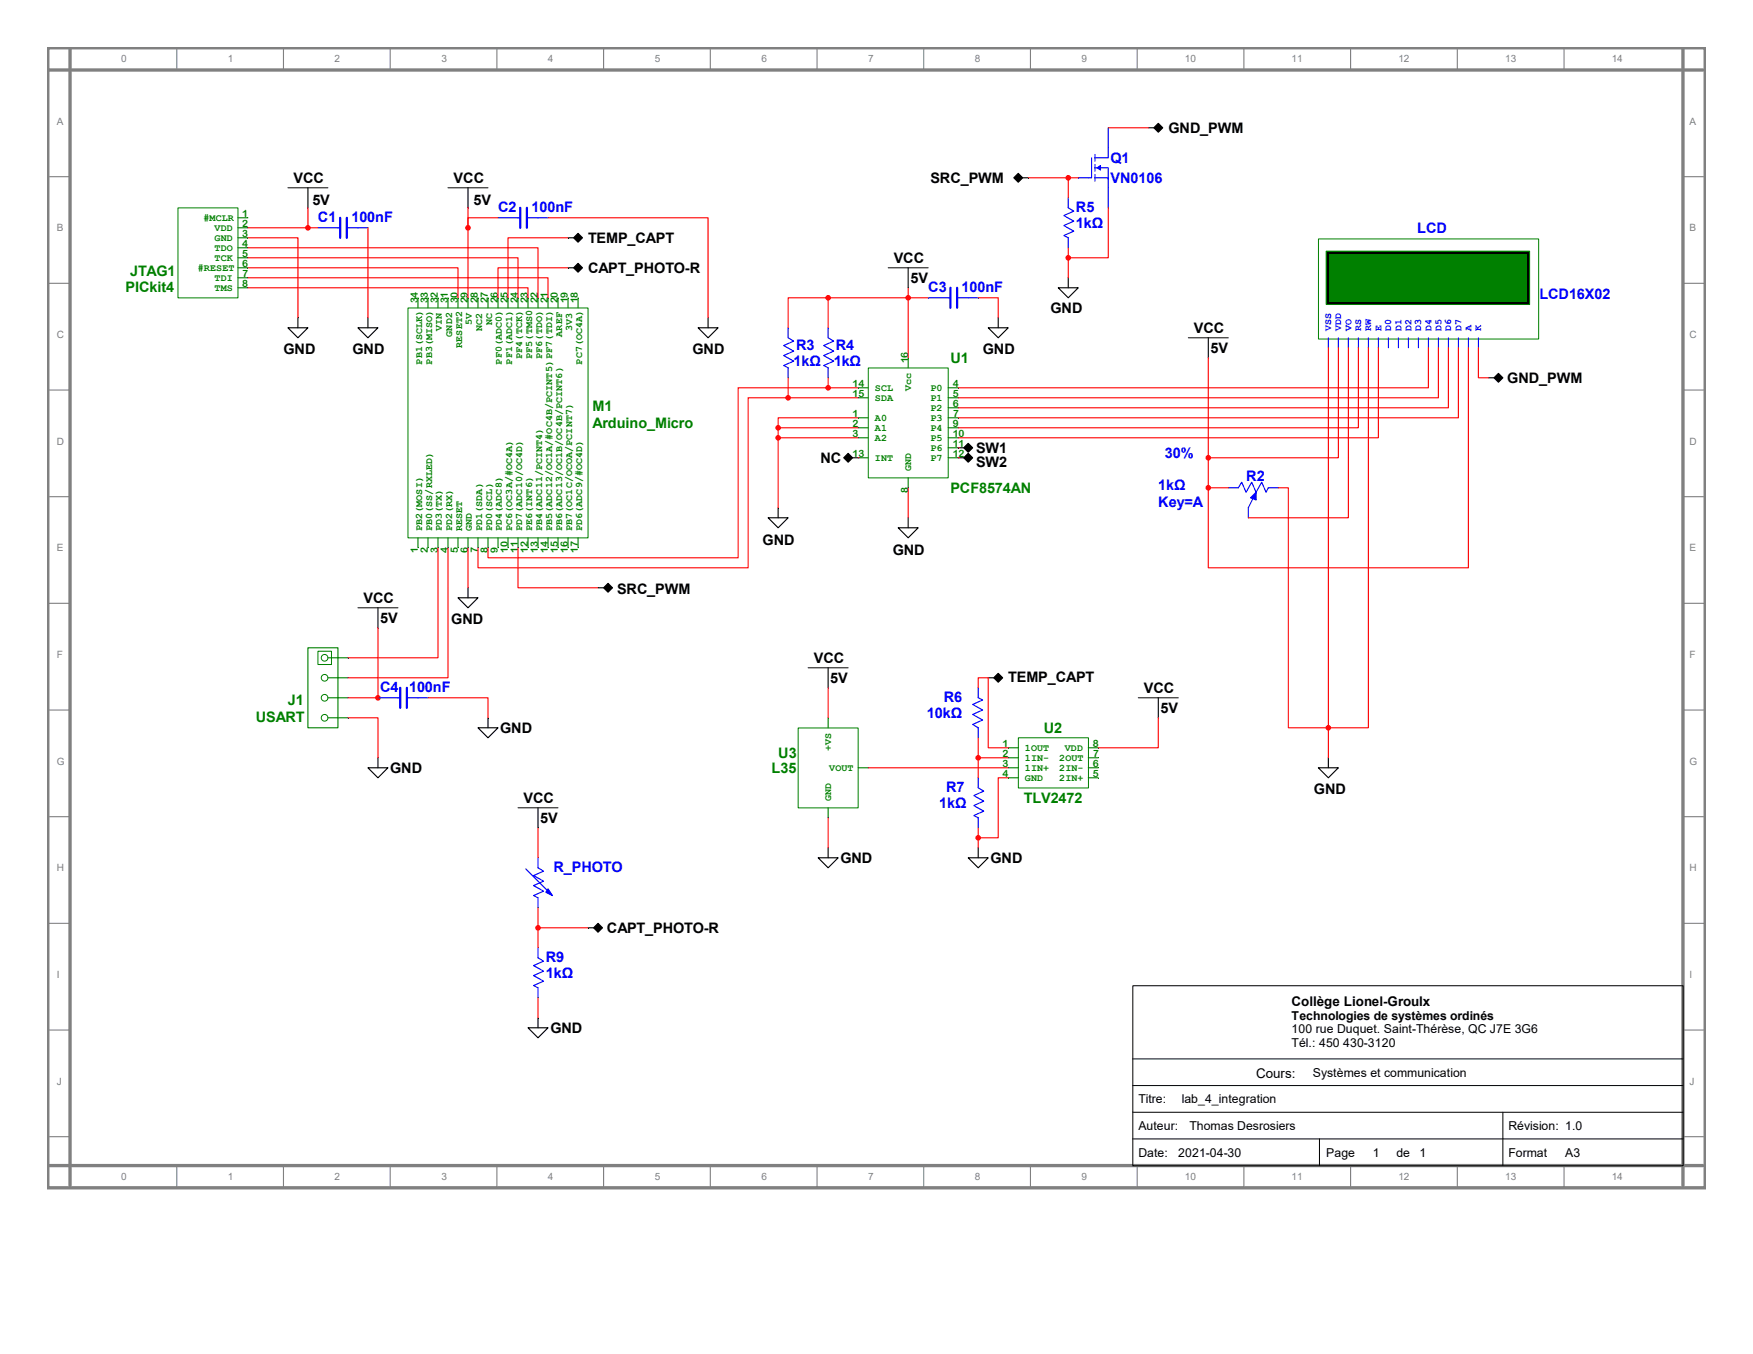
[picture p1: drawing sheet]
<svg xmlns="http://www.w3.org/2000/svg" width="279mm" height="216mm" viewBox="0 0 279 216" stroke-linecap="round" stroke-linejoin="round" font-family="sans-serif">
<defs><g id="words">
<g font-size="2.3">
<text x="186.2" y="21.3">GND_PWM</text>
<text x="46.8" y="29.2">VCC</text>
<text x="72.3" y="29.2">VCC</text>
<text x="148.3" y="29.2">SRC_PWM</text>
<text x="49.8" y="32.8">5V</text>
<text x="75.5" y="32.8">5V</text>
<text x="93.7" y="38.8">TEMP_CAPT</text>
<text x="142.5" y="42">VCC</text>
<text x="93.7" y="43.6">CAPT_PHOTO-R</text>
<text x="145.1" y="45.2">5V</text>
<text x="167.4" y="50">GND</text>
<text x="190.3" y="53.1">VCC</text>
<text x="45.2" y="56.5">GND</text>
<text x="56.2" y="56.5">GND</text>
<text x="110.4" y="56.5">GND</text>
<text x="156.6" y="56.5">GND</text>
<text x="193" y="56.3">5V</text>
<text x="240.2" y="61.1">GND_PWM</text>
<text x="130.8" y="73.9">NC</text>
<text x="155.6" y="72.3">SW1</text>
<text x="155.6" y="74.4">SW2</text>
<text x="121.5" y="86.8">GND</text>
<text x="142.3" y="88.6">GND</text>
<text x="98.3" y="94.8">SRC_PWM</text>
<text x="58" y="96.2">VCC</text>
<text x="60.6" y="99.4">5V</text>
<text x="71.9" y="99.6">GND</text>
<text x="129.7" y="105.7">VCC</text>
<text x="132.3" y="109">5V</text>
<text x="160.7" y="108.8">TEMP_CAPT</text>
<text x="182.3" y="110.5">VCC</text>
<text x="185" y="113.7">5V</text>
<text x="79.7" y="116.9">GND</text>
<text x="62.2" y="123.3">GND</text>
<text x="83.4" y="128.1">VCC</text>
<text x="86.1" y="131.3">5V</text>
<text x="209.4" y="126.7">GND</text>
<text x="133.9" y="137.7">GND</text>
<text x="157.9" y="137.7">GND</text>
<text x="96.7" y="148.8">CAPT_PHOTO-R</text>
<text x="87.7" y="164.8">GND</text>
</g>
<g font-size="2.3" fill="#00f">
<text x="177" y="26">Q1</text>
<text x="177" y="29.2">VN0106</text>
<text x="50.7" y="35.4">C1</text>
<text x="56" y="35.4">100nF</text>
<text x="79.4" y="33.8">C2</text>
<text x="84.7" y="33.8">100nF</text>
<text x="171.5" y="33.8">R5</text>
<text x="171.5" y="36.3">1kΩ</text>
<text x="225.9" y="37.2">LCD</text>
<text x="148" y="46.6">C3</text>
<text x="153.2" y="46.6">100nF</text>
<text x="245.4" y="47.7">LCD16X02</text>
<text x="126.5" y="58.3">1kΩ</text>
<text x="126.9" y="55.8">R3</text>
<text x="132.9" y="58.3">1kΩ</text>
<text x="133.2" y="55.8">R4</text>
<text x="185.7" y="73">30%</text>
<text x="198.6" y="76.7">R2</text>
<text x="184.6" y="78.1">1kΩ</text>
<text x="184.6" y="80.8">Key=A</text>
<text x="60.6" y="110.4">C4</text>
<text x="65.2" y="110.4">100nF</text>
<text x="150.4" y="112">R6</text>
<text x="147.7" y="114.4">10kΩ</text>
<text x="149.7" y="128.8">1kΩ</text>
<text x="150.8" y="126.3">R7</text>
<text x="88.2" y="139.1">R_PHOTO</text>
<text x="87" y="153.4">R9</text>
<text x="87" y="155.9">1kΩ</text>
</g>
<g font-size="2.3" fill="#008000">
<text x="20" y="46.6">PICkit4</text>
<text x="20.7" y="43.9">JTAG1</text>
<text x="151.5" y="57.9">U1</text>
<text x="94.4" y="65.5">M1</text>
<text x="94.4" y="68.2">Arduino_Micro</text>
<text x="151.5" y="78.7">PCF8574AN</text>
<text x="45.9" y="112.5">J1</text>
<text x="40.8" y="115.1">USART</text>
<text x="166.4" y="116.9">U2</text>
<text x="123" y="123.3">L35</text>
<text x="124" y="120.8">U3</text>
<text x="163.2" y="128.1">TLV2472</text>
</g>
<g font-size="2.1">
<text x="205.9" y="160.4">Collège Lionel-Groulx</text>
<text x="200.2" y="171.9">Cours:</text>
</g>
<g font-size="2">
<text x="205.9" y="162.7">Technologies de systèmes ordinés</text>
<text x="205.9" y="164.8">100 rue Duquet. Saint-Thérèse, QC J7E 3G6</text>
<text x="205.9" y="166.9">Tél.: 450 430-3120</text>
<text x="209.3" y="171.7">Systèmes et communication</text>
<text x="181.4" y="175.9">Titre:</text>
<text x="188.3" y="175.9">lab_4_integration</text>
<text x="181.4" y="180.2">Auteur:</text>
<text x="181.4" y="184.4">Date:</text>
<text x="187.8" y="184.4">2021-04-30</text>
<text x="189.6" y="180.2">Thomas Desrosiers</text>
<text x="211.4" y="184.4">Page</text>
<text x="218.8" y="184.4">1</text>
<text x="222.6" y="184.4">de</text>
<text x="226.2" y="184.4">1</text>
<text x="240.4" y="180.2">Révision: 1.0</text>
<text x="240.4" y="184.4">Format</text>
<text x="249.5" y="184.4">A3</text>
</g>
<g font-size="1.6" fill="#808080">
<text x="19.3" y="9.9">0</text>
<text x="36.3" y="9.9">1</text>
<text x="53.3" y="9.9">2</text>
<text x="70.4" y="9.9">3</text>
<text x="87.3" y="9.9">4</text>
<text x="104.4" y="9.9">5</text>
<text x="121.4" y="9.9">6</text>
<text x="138.4" y="9.9">7</text>
<text x="155.4" y="9.9">8</text>
<text x="172.4" y="9.9">9</text>
<text x="188.8" y="9.9">10</text>
<text x="205.9" y="9.9">11</text>
<text x="222.9" y="9.9">12</text>
<text x="239.9" y="9.9">13</text>
<text x="256.9" y="9.9">14</text>
<text x="9.1" y="19.9">A</text>
<text x="269.3" y="19.9">A</text>
<text x="9.1" y="36.9">B</text>
<text x="269.3" y="36.9">B</text>
<text x="9.1" y="53.9">C</text>
<text x="269.3" y="53.9">C</text>
<text x="9.1" y="70.9">D</text>
<text x="269.3" y="70.9">D</text>
<text x="9.1" y="87.9">E</text>
<text x="269.3" y="87.9">E</text>
<text x="9.1" y="104.9">F</text>
<text x="269.3" y="104.9">F</text>
<text x="9.1" y="121.9">G</text>
<text x="269.3" y="121.9">G</text>
<text x="9.1" y="138.9">H</text>
<text x="269.3" y="138.9">H</text>
<text x="9.1" y="156">I</text>
<text x="269.3" y="156">I</text>
<text x="9.1" y="172.9">J</text>
<text x="269.3" y="172.9">J</text>
<text x="19.3" y="188.2">0</text>
<text x="36.3" y="188.2">1</text>
<text x="53.3" y="188.2">2</text>
<text x="70.4" y="188.2">3</text>
<text x="87.3" y="188.2">4</text>
<text x="104.4" y="188.2">5</text>
<text x="121.4" y="188.2">6</text>
<text x="138.4" y="188.2">7</text>
<text x="155.4" y="188.2">8</text>
<text x="172.4" y="188.2">9</text>
<text x="188.8" y="188.2">10</text>
<text x="205.9" y="188.2">11</text>
<text x="222.9" y="188.2">12</text>
<text x="239.9" y="188.2">13</text>
<text x="256.9" y="188.2">14</text>
</g>
<g font-size="1.6" fill="#008000">
<text x="32.4" y="35.2">#MCLR</text>
<text x="38.6" y="34.7">1</text>
<text x="34.2" y="36.8">VDD</text>
<text x="34.2" y="38.4">GND</text>
<text x="34.2" y="40">TDO</text>
<text x="34.2" y="41.6">TCK</text>
<text x="38.6" y="36.2">2</text>
<text x="38.6" y="37.8">3</text>
<text x="38.6" y="39.5">4</text>
<text x="38.6" y="41">5</text>
<text x="31.5" y="43.2">#RESET</text>
<text x="34.2" y="44.7">TDI</text>
<text x="34.2" y="46.4">TMS</text>
<text x="38.6" y="42.6">6</text>
<text x="38.6" y="44.2">7</text>
<text x="38.6" y="45.8">8</text>
<text x="66.6" y="48.4" transform="rotate(-90 66.6 48.4)">34</text>
<text x="68.2" y="48.4" transform="rotate(-90 68.2 48.4)">33</text>
<text x="69.8" y="48.4" transform="rotate(-90 69.8 48.4)">32</text>
<text x="70.4" y="52.8" transform="rotate(-90 70.4 52.8)">VIN</text>
<text x="71.4" y="48.4" transform="rotate(-90 71.4 48.4)">31</text>
<text x="72.1" y="53.7" transform="rotate(-90 72.1 53.7)">GND2</text>
<text x="73" y="48.4" transform="rotate(-90 73 48.4)">30</text>
<text x="74.5" y="48.4" transform="rotate(-90 74.5 48.4)">29</text>
<text x="75.2" y="51.9" transform="rotate(-90 75.2 51.9)">5V</text>
<text x="76.2" y="48.4" transform="rotate(-90 76.2 48.4)">28</text>
<text x="76.8" y="52.8" transform="rotate(-90 76.8 52.8)">NC2</text>
<text x="77.8" y="48.4" transform="rotate(-90 77.8 48.4)">27</text>
<text x="78.4" y="51.9" transform="rotate(-90 78.4 51.9)">NC</text>
<text x="79.3" y="48.4" transform="rotate(-90 79.3 48.4)">26</text>
<text x="80.9" y="48.4" transform="rotate(-90 80.9 48.4)">25</text>
<text x="82.6" y="48.4" transform="rotate(-90 82.6 48.4)">24</text>
<text x="84.1" y="48.4" transform="rotate(-90 84.1 48.4)">23</text>
<text x="85.7" y="48.4" transform="rotate(-90 85.7 48.4)">22</text>
<text x="87.3" y="48.4" transform="rotate(-90 87.3 48.4)">21</text>
<text x="88.9" y="48.4" transform="rotate(-90 88.9 48.4)">20</text>
<text x="89.6" y="53.7" transform="rotate(-90 89.6 53.7)">AREF</text>
<text x="90.5" y="48.4" transform="rotate(-90 90.5 48.4)">19</text>
<text x="91.2" y="52.8" transform="rotate(-90 91.2 52.8)">3V3</text>
<text x="92.1" y="48.4" transform="rotate(-90 92.1 48.4)">18</text>
<text x="67.3" y="58.1" transform="rotate(-90 67.3 58.1)">PB1(SCLK)</text>
<text x="68.9" y="58.1" transform="rotate(-90 68.9 58.1)">PB3(MISO)</text>
<text x="73.7" y="55.5" transform="rotate(-90 73.7 55.5)">RESET2</text>
<text x="80" y="58.1" transform="rotate(-90 80 58.1)">PF0(ADC0)</text>
<text x="81.6" y="58.1" transform="rotate(-90 81.6 58.1)">PF1(ADC1)</text>
<text x="83.2" y="57.2" transform="rotate(-90 83.2 57.2)">PF4(TCK)</text>
<text x="84.8" y="57.2" transform="rotate(-90 84.8 57.2)">PF5(TMS0</text>
<text x="86.4" y="57.2" transform="rotate(-90 86.4 57.2)">PF6(TDO)</text>
<text x="92.8" y="58.1" transform="rotate(-90 92.8 58.1)">PC7(OC4A)</text>
<text x="144.7" y="58" transform="rotate(-90 144.7 58)">16</text>
<text x="135.9" y="61.8">14</text>
<text x="135.9" y="63.4">15</text>
<text x="139.4" y="62.3">SCL</text>
<text x="139.4" y="63.9">SDA</text>
<text x="145.2" y="62.4" transform="rotate(-90 145.2 62.4)">Vcc</text>
<text x="148.3" y="62.3">P0</text>
<text x="148.3" y="63.9">P1</text>
<text x="148.3" y="65.5">P2</text>
<text x="151.8" y="61.8">4</text>
<text x="151.8" y="63.4">5</text>
<text x="151.8" y="64.9">6</text>
<text x="135.9" y="66.5">1</text>
<text x="135.9" y="68.2">2</text>
<text x="135.9" y="69.7">3</text>
<text x="139.4" y="67.1">A0</text>
<text x="139.4" y="68.7">A1</text>
<text x="139.4" y="70.3">A2</text>
<text x="148.3" y="67.1">P3</text>
<text x="148.3" y="68.7">P4</text>
<text x="148.3" y="70.3">P5</text>
<text x="148.3" y="71.9">P6</text>
<text x="151.8" y="66.5">7</text>
<text x="151.8" y="68.2">9</text>
<text x="151.8" y="69.7">10</text>
<text x="151.8" y="71.3">11</text>
<text x="135.9" y="72.9">13</text>
<text x="139.4" y="73.4">INT</text>
<text x="145.2" y="75.1" transform="rotate(-90 145.2 75.1)">GND</text>
<text x="148.3" y="73.4">P7</text>
<text x="151.8" y="72.9">12</text>
<text x="144.7" y="78.7" transform="rotate(-90 144.7 78.7)">8</text>
<text x="66.6" y="88.2" transform="rotate(-90 66.6 88.2)">1</text>
<text x="67.3" y="84.7" transform="rotate(-90 67.3 84.7)">PB2(MOSI)</text>
<text x="68.2" y="88.2" transform="rotate(-90 68.2 88.2)">2</text>
<text x="68.9" y="84.7" transform="rotate(-90 68.9 84.7)">PB0(SS/RXLED)</text>
<text x="69.8" y="88.2" transform="rotate(-90 69.8 88.2)">3</text>
<text x="70.4" y="84.7" transform="rotate(-90 70.4 84.7)">PD3(TX)</text>
<text x="71.4" y="88.2" transform="rotate(-90 71.4 88.2)">4</text>
<text x="72.1" y="84.7" transform="rotate(-90 72.1 84.7)">PD2(RX)</text>
<text x="73" y="88.2" transform="rotate(-90 73 88.2)">5</text>
<text x="73.7" y="84.7" transform="rotate(-90 73.7 84.7)">RESET</text>
<text x="74.5" y="88.2" transform="rotate(-90 74.5 88.2)">6</text>
<text x="75.2" y="84.7" transform="rotate(-90 75.2 84.7)">GND</text>
<text x="76.2" y="88.2" transform="rotate(-90 76.2 88.2)">7</text>
<text x="76.8" y="84.7" transform="rotate(-90 76.8 84.7)">PD1(SDA)</text>
<text x="77.8" y="88.2" transform="rotate(-90 77.8 88.2)">8</text>
<text x="78.4" y="84.7" transform="rotate(-90 78.4 84.7)">PD0(SCL)</text>
<text x="79.3" y="88.2" transform="rotate(-90 79.3 88.2)">9</text>
<text x="80" y="84.7" transform="rotate(-90 80 84.7)">PD4(ADC8)</text>
<text x="80.9" y="88.2" transform="rotate(-90 80.9 88.2)">10</text>
<text x="81.6" y="84.7" transform="rotate(-90 81.6 84.7)">PC6(OC3A/#OC4A)</text>
<text x="82.6" y="88.2" transform="rotate(-90 82.6 88.2)">11</text>
<text x="83.2" y="84.7" transform="rotate(-90 83.2 84.7)">PD7(ADC10/OC4D)</text>
<text x="84.1" y="88.2" transform="rotate(-90 84.1 88.2)">12</text>
<text x="84.8" y="84.7" transform="rotate(-90 84.8 84.7)">PE6(INT6)</text>
<text x="85.7" y="88.2" transform="rotate(-90 85.7 88.2)">13</text>
<text x="86.4" y="84.7" transform="rotate(-90 86.4 84.7)">PB4(ADC11/PCINT4)</text>
<text x="87.3" y="88.2" transform="rotate(-90 87.3 88.2)">14</text>
<text x="88" y="84.7" transform="rotate(-90 88 84.7)">PB5(ADC12/OC1A/#OC4B/PCINT5)PF7(TDI)</text>
<text x="88.9" y="88.2" transform="rotate(-90 88.9 88.2)">15</text>
<text x="89.6" y="84.7" transform="rotate(-90 89.6 84.7)">PB6(ADC13/OC1B/OC4B/PCINT6)</text>
<text x="90.5" y="88.2" transform="rotate(-90 90.5 88.2)">16</text>
<text x="91.2" y="84.7" transform="rotate(-90 91.2 84.7)">PB7(OC1C/OCOA/PCINT7)</text>
<text x="92.1" y="88.2" transform="rotate(-90 92.1 88.2)">17</text>
<text x="92.8" y="84.7" transform="rotate(-90 92.8 84.7)">PD6(ADC9/#OC4D)</text>
<text x="132.5" y="119.8" transform="rotate(-90 132.5 119.8)">+VS</text>
<text x="159.8" y="119.2">1</text>
<text x="163.4" y="119.7">1OUT</text>
<text x="169.7" y="119.7">VDD</text>
<text x="174.2" y="119.2">8</text>
<text x="132.2" y="122.9">VOUT</text>
<text x="159.8" y="120.8">2</text>
<text x="159.8" y="122.3">3</text>
<text x="159.8" y="124">4</text>
<text x="163.4" y="121.3">1IN-</text>
<text x="163.4" y="122.9">1IN+</text>
<text x="163.4" y="124.5">GND</text>
<text x="168.8" y="124.5">2IN+</text>
<text x="168.8" y="122.9">2IN-</text>
<text x="168.8" y="121.3">2OUT</text>
<text x="174.2" y="124">5</text>
<text x="174.2" y="122.3">6</text>
<text x="174.2" y="120.8">7</text>
<text x="132.5" y="127.8" transform="rotate(-90 132.5 127.8)">GND</text>
</g>
<g font-size="1.6" fill="#00f">
<text x="212.2" y="52.8" transform="rotate(-90 212.2 52.8)">VSS</text>
<text x="213.8" y="52.8" transform="rotate(-90 213.8 52.8)">VDD</text>
<text x="215.4" y="52.8" transform="rotate(-90 215.4 52.8)">VO</text>
<text x="217" y="52.8" transform="rotate(-90 217 52.8)">RS</text>
<text x="218.6" y="52.8" transform="rotate(-90 218.6 52.8)">RW</text>
<text x="220.2" y="52.8" transform="rotate(-90 220.2 52.8)">E</text>
<text x="221.7" y="52.8" transform="rotate(-90 221.7 52.8)">D0</text>
<text x="223.4" y="52.8" transform="rotate(-90 223.4 52.8)">D1</text>
<text x="225" y="52.8" transform="rotate(-90 225 52.8)">D2</text>
<text x="226.5" y="52.8" transform="rotate(-90 226.5 52.8)">D3</text>
<text x="228.1" y="52.8" transform="rotate(-90 228.1 52.8)">D4</text>
<text x="229.7" y="52.8" transform="rotate(-90 229.7 52.8)">D5</text>
<text x="231.3" y="52.8" transform="rotate(-90 231.3 52.8)">D6</text>
<text x="232.9" y="52.8" transform="rotate(-90 232.9 52.8)">D7</text>
<text x="234.5" y="52.8" transform="rotate(-90 234.5 52.8)">A</text>
<text x="236.1" y="52.8" transform="rotate(-90 236.1 52.8)">K</text>
</g>
</g></defs>
<path d="M7.6 7.6h264.2v181.8h-264.2zM7.6 11.2h263.8M11.2 7.6v181.4M268.2 7.6v181.4M7.6 185.9h263.8" fill="none" stroke="#808080" stroke-width=".53"/>
<g fill="none" stroke="#808080" stroke-width=".18">
<path d="M28.2 7.6v3.6M45.2 7.6v3.6M62.2 7.6v3.6M79.2 7.6v3.6M96.2 7.6v3.6M113.2 7.6v3.6M130.2 7.6v3.6M147.2 7.6v3.6M164.2 7.6v3.6M181.2 7.6v3.6M198.3 7.6v3.6M215.3 7.6v3.6"/>
<path d="M232.3 7.6v3.6M249.3 7.6v3.6M7.6 28.2h3.6M268.2 28.2h3.6M7.6 45.2h3.6M268.2 45.2h3.6M7.6 62.2h3.6M7.6 79.2h3.6M268.2 62.2h3.6M268.2 79.2h3.6M7.6 96.2h3.6M268.2 96.2h3.6"/>
<path d="M7.6 113.2h3.6M268.2 113.2h3.6M7.6 130.2h3.6M268.2 130.2h3.6M7.6 147.2h3.6M268.2 147.2h3.6M7.6 164.2h3.6M268.2 164.2h3.6M7.6 181.3h3.6M28.2 185.9v3.5M45.2 185.9v3.5M62.2 185.9v3.5"/>
<path d="M79.2 185.9v3.5M96.2 185.9v3.5M113.2 185.9v3.5M130.2 185.9v3.5M147.2 185.9v3.5M164.2 185.9v3.5M181.2 185.9v3.5M198.3 185.9v3.5M215.3 185.9v3.5M232.3 185.9v3.5M249.3 185.9v3.5M268.2 181.3h3.6"/>
</g>
<path d="M65 49.1h28.7v36.7h-28.7z" fill="none" stroke="#008000" stroke-width=".16"/>
<path d="M66.6 85.8v1.5" fill="none" stroke="#008000" stroke-width=".18"/>
<path d="M68.2 85.8v1.5" fill="none" stroke="#008000" stroke-width=".18"/>
<path d="M69.8 85.8v1.5" fill="none" stroke="#008000" stroke-width=".18"/>
<path d="M71.4 85.8v1.5" fill="none" stroke="#008000" stroke-width=".18"/>
<path d="M73 85.8v1.5" fill="none" stroke="#008000" stroke-width=".18"/>
<path d="M74.6 85.8v1.5" fill="none" stroke="#008000" stroke-width=".18"/>
<path d="M76.2 85.8v1.5" fill="none" stroke="#008000" stroke-width=".18"/>
<path d="M77.8 85.8v1.5" fill="none" stroke="#008000" stroke-width=".18"/>
<path d="M79.4 85.8v1.5" fill="none" stroke="#008000" stroke-width=".18"/>
<path d="M81 85.8v1.5" fill="none" stroke="#008000" stroke-width=".18"/>
<path d="M82.6 85.8v1.5" fill="none" stroke="#008000" stroke-width=".18"/>
<path d="M84.2 85.8v1.5" fill="none" stroke="#008000" stroke-width=".18"/>
<path d="M85.8 85.8v1.5" fill="none" stroke="#008000" stroke-width=".18"/>
<path d="M87.3 85.8v1.5" fill="none" stroke="#008000" stroke-width=".18"/>
<path d="M88.9 85.8v1.5" fill="none" stroke="#008000" stroke-width=".18"/>
<path d="M90.5 85.8v1.5" fill="none" stroke="#008000" stroke-width=".18"/>
<path d="M92.1 85.8v1.5" fill="none" stroke="#008000" stroke-width=".18"/>
<path d="M92.1 47.5v1.6" fill="none" stroke="#008000" stroke-width=".18"/>
<path d="M90.5 47.5v1.6" fill="none" stroke="#008000" stroke-width=".18"/>
<path d="M88.9 47.5v1.6" fill="none" stroke="#008000" stroke-width=".18"/>
<path d="M87.3 47.5v1.6" fill="none" stroke="#008000" stroke-width=".18"/>
<path d="M85.8 47.5v1.6" fill="none" stroke="#008000" stroke-width=".18"/>
<path d="M84.2 47.5v1.6" fill="none" stroke="#008000" stroke-width=".18"/>
<path d="M82.6 47.5v1.6" fill="none" stroke="#008000" stroke-width=".18"/>
<path d="M81 47.5v1.6" fill="none" stroke="#008000" stroke-width=".18"/>
<path d="M79.4 47.5v1.6" fill="none" stroke="#008000" stroke-width=".18"/>
<path d="M77.8 47.5v1.6" fill="none" stroke="#008000" stroke-width=".18"/>
<path d="M76.2 47.5v1.6" fill="none" stroke="#008000" stroke-width=".18"/>
<path d="M74.6 47.5v1.6" fill="none" stroke="#008000" stroke-width=".18"/>
<path d="M73 47.5v1.6" fill="none" stroke="#008000" stroke-width=".18"/>
<path d="M71.4 47.5v1.6" fill="none" stroke="#008000" stroke-width=".18"/>
<path d="M69.8 47.5v1.6" fill="none" stroke="#008000" stroke-width=".18"/>
<path d="M68.2 47.5v1.6" fill="none" stroke="#008000" stroke-width=".18"/>
<path d="M66.6 47.5v1.6" fill="none" stroke="#008000" stroke-width=".18"/>
<path d="M28.4 33.1h9.5v14.4h-9.5z" fill="none" stroke="#008000" stroke-width=".16"/>
<path d="M37.9 34.7h1.6" fill="none" stroke="#008000" stroke-width=".18"/>
<path d="M37.9 36.3h1.6" fill="none" stroke="#008000" stroke-width=".18"/>
<path d="M37.9 37.9h1.6" fill="none" stroke="#008000" stroke-width=".18"/>
<path d="M37.9 39.5h1.6" fill="none" stroke="#008000" stroke-width=".18"/>
<path d="M37.9 41.1h1.6" fill="none" stroke="#008000" stroke-width=".18"/>
<path d="M37.9 42.7h1.6" fill="none" stroke="#008000" stroke-width=".18"/>
<path d="M37.9 44.3h1.6" fill="none" stroke="#008000" stroke-width=".18"/>
<path d="M37.9 45.9h1.6" fill="none" stroke="#008000" stroke-width=".18"/>
<path d="M49.1 29.9v3.2M74.6 29.9v3.2M45.9 52.3h3.2l-1.6 1.6zM47.5 50.7v1.6M73 95.3h3.2l-1.6 1.6zM74.6 93.7v1.6" fill="none" stroke="#000" stroke-width=".18"/>
<path d="M211.4 40.1h32.4v8.5h-32.4z" fill="#000"/>
<path d="M45.9 29.9h6.4M71.4 29.9h6.4" fill="none" stroke="#000" stroke-width=".16"/>
<path d="M39.5 39.5h46.3v8M39.5 45.9h44.7v1.6M39.5 44.3h47.8v3.2M39.5 41.1h43.1v6.4M39.5 42.7h33.5v4.8" fill="none" stroke="#f00" stroke-width=".18"/>
<path d="M210.1 38.1h35.1v16h-35.1zM211.4 40h32.4v8.6h-32.4z" fill="none" stroke="#008000" stroke-width=".16"/>
<path d="M212 40.6h31.3v7.4h-31.3z" fill="#008000"/>
<path d="M211.9 40.6h31.4v7.4h-31.4z" fill="none" stroke="#008000" stroke-width=".16"/>
<path d="M211.7 53.9v1.6" fill="none" stroke="#00f" stroke-width=".18"/>
<path d="M213.3 53.9v1.6" fill="none" stroke="#00f" stroke-width=".18"/>
<path d="M214.9 53.9v1.6" fill="none" stroke="#00f" stroke-width=".18"/>
<path d="M216.5 53.9v1.6" fill="none" stroke="#00f" stroke-width=".18"/>
<path d="M218.1 53.9v1.6" fill="none" stroke="#00f" stroke-width=".18"/>
<path d="M219.7 53.9v1.6" fill="none" stroke="#00f" stroke-width=".18"/>
<path d="M221.3 53.9v1.6" fill="none" stroke="#00f" stroke-width=".18"/>
<path d="M222.9 53.9v1.6" fill="none" stroke="#00f" stroke-width=".18"/>
<path d="M224.5 53.9v1.6" fill="none" stroke="#00f" stroke-width=".18"/>
<path d="M226.1 53.9v1.6" fill="none" stroke="#00f" stroke-width=".18"/>
<path d="M227.7 53.9v1.6" fill="none" stroke="#00f" stroke-width=".18"/>
<path d="M229.3 53.9v1.6" fill="none" stroke="#00f" stroke-width=".18"/>
<path d="M230.9 53.9v1.6" fill="none" stroke="#00f" stroke-width=".18"/>
<path d="M232.4 53.9v1.6" fill="none" stroke="#00f" stroke-width=".18"/>
<path d="M234 53.9v1.6" fill="none" stroke="#00f" stroke-width=".18"/>
<path d="M235.6 53.9v1.6M197.4 77.8l.5-.9 .7 1.6 .9-1.6 .7 1.6 .9-1.6 .7 1.6 .4-.7M200.2 78.5l-1.2 2.5" fill="none" stroke="#00f" stroke-width=".18"/>
<path d="M189.4 53.9h6.4" fill="none" stroke="#000" stroke-width=".16"/>
<path d="M192.6 53.9v3.2M210.1 122.4h3.2l-1.6 1.6zM211.7 120.8v1.6" fill="none" stroke="#000" stroke-width=".18"/>
<path d="M200.2 78.5v1.2l-.9-.3z" fill="#00f" stroke="#00f" stroke-width=".18"/>
<path d="M202.2 77.8h1.5" fill="none" stroke="#00f" stroke-width=".18"/>
<path d="M199 81v1.6" fill="none" stroke="#00f" stroke-width=".18"/>
<path d="M195.8 77.8h1.6" fill="none" stroke="#00f" stroke-width=".18"/>
<path d="M39.5 37.9h8v12.8M211.7 55.5v65.3M214.9 55.5v27.1h-15.9M218.1 55.5v60.5h-6.4M74.6 87.3v6.4" fill="none" stroke="#f00" stroke-width=".18"/>
<circle cx="211.7" cy="116" r=".35" fill="#f00" stroke="#f00" stroke-width=".18"/>
<path d="M138.4 58.7h12.7v17.5h-12.7z" fill="none" stroke="#008000" stroke-width=".16"/>
<path d="M136.8 66.6h1.6" fill="none" stroke="#008000" stroke-width=".18"/>
<path d="M136.8 68.2h1.6" fill="none" stroke="#008000" stroke-width=".18"/>
<path d="M136.8 69.8h1.6" fill="none" stroke="#008000" stroke-width=".18"/>
<path d="M151.1 61.8h1.6" fill="none" stroke="#008000" stroke-width=".18"/>
<path d="M151.1 63.4h1.6" fill="none" stroke="#008000" stroke-width=".18"/>
<path d="M151.1 65h1.6" fill="none" stroke="#008000" stroke-width=".18"/>
<path d="M151.1 66.6h1.6" fill="none" stroke="#008000" stroke-width=".18"/>
<path d="M144.7 76.2v1.6" fill="none" stroke="#008000" stroke-width=".18"/>
<path d="M151.1 68.2h1.6" fill="none" stroke="#008000" stroke-width=".18"/>
<path d="M151.1 69.8h1.6" fill="none" stroke="#008000" stroke-width=".18"/>
<path d="M151.1 71.4h1.6" fill="none" stroke="#008000" stroke-width=".18"/>
<path d="M151.1 73h1.6" fill="none" stroke="#008000" stroke-width=".18"/>
<path d="M136.8 73h1.6" fill="none" stroke="#008000" stroke-width=".18"/>
<path d="M136.8 61.8h1.6" fill="none" stroke="#008000" stroke-width=".18"/>
<path d="M136.8 63.4h1.6" fill="none" stroke="#008000" stroke-width=".18"/>
<path d="M144.7 57.1v1.5" fill="none" stroke="#008000" stroke-width=".18"/>
<path d="M141.6 42.7h6.3M154.1 71.4l.2-.2 .2 .2-.2 .2zM154.3 72.8l.2 .2-.2 .2-.2-.2z" fill="none" stroke="#000" stroke-width=".16"/>
<path d="M144.7 42.7v3.2M152.7 71.4h.9M152.7 73h.9M153.8 71.4l.5-.5 .5 .5-.5 .5zM153.8 73l.5-.5 .5 .5-.5 .5zM122.4 82.6h3.2l-1.6 1.6zM124 81v1.6M143.2 84.2h3.1l-1.6 1.6zM144.7 82.6v1.6" fill="none" stroke="#000" stroke-width=".18"/>
<g fill="none" stroke="#f00" stroke-width=".18">
<path d="M74.6 33.1v14.4M213.3 55.5v17.5h-20.7v-15.9M216.5 55.5v12.7h-63.8M219.7 55.5v14.3h-67M227.7 55.5v6.3h-75M229.3 55.5v7.9h-76.6M230.9 55.5v9.5h-78.2M232.4 55.5v11.1h-79.7M124 69.8h12.8M124 68.2v12.8M124 68.2h12.8M136.8 66.6h-12.8v1.6"/>
<path d="M144.7 77.8v4.8M152.7 71.4h.1M152.7 73h.1"/>
</g>
<g fill="#f00" stroke="#f00" stroke-width=".18">
<circle cx="124" cy="69.8" r=".35"/>
<circle cx="124" cy="68.2" r=".35"/>
<circle cx="192.6" cy="73" r=".35"/>
<circle cx="74.6" cy="36.3" r=".35"/>
</g>
<g fill="#000" stroke="#000" stroke-width=".18">
<path d="M153.6 71.4l.7-.7 .7 .7-.7 .7z" fill-rule="evenodd"/>
<path d="M154.3 72.3l.7 .7-.7 .7-.7-.7z" fill-rule="evenodd"/>
</g>
<path d="M82.6 34.7h.3M84 34.7h1.8" fill="none" stroke="#00f" stroke-width=".18"/>
<path d="M82.9 33.1v3.2M84 33.1v3.2" fill="none" stroke="#00f" stroke-width=".35"/>
<path d="M85.8 34.7h1.5" fill="none" stroke="#00f" stroke-width=".18"/>
<path d="M53.9 36.3h.3M55.3 36.3h1.7M79.4 34.7h3.2" fill="none" stroke="#00f" stroke-width=".18"/>
<path d="M79.4 34.7h-4.8v1.6" fill="none" stroke="#f00" stroke-width=".18"/>
<path d="M57 52.3h3.2l-1.6 1.6zM58.6 50.7v1.6" fill="none" stroke="#000" stroke-width=".18"/>
<path d="M54.2 34.7v3.2M55.3 34.7v3.2" fill="none" stroke="#00f" stroke-width=".35"/>
<path d="M57 36.3h1.6" fill="none" stroke="#00f" stroke-width=".18"/>
<path d="M50.7 36.3h3.2M151.1 47.5h.4M152.5 47.5h1.8" fill="none" stroke="#00f" stroke-width=".18"/>
<circle cx="49.1" cy="36.3" r=".35" fill="#f00" stroke="#f00" stroke-width=".18"/>
<path d="M39.5 36.3h11.2M49.1 33.1v3.2M58.6 36.3v14.4M87.3 34.7h25.6v16" fill="none" stroke="#f00" stroke-width=".18"/>
<path d="M111.3 52.3h3.2l-1.6 1.6zM112.9 50.7v1.6" fill="none" stroke="#000" stroke-width=".18"/>
<path d="M151.5 45.9v3.2M152.5 45.9v3.2" fill="none" stroke="#00f" stroke-width=".35"/>
<path d="M154.3 47.5h1.6" fill="none" stroke="#00f" stroke-width=".18"/>
<path d="M125.6 53.9l.9 .5-1.6 .7 1.6 .9-1.6 .7 1.6 .9-1.6 .7 .7 .3M147.9 47.5h3.2" fill="none" stroke="#00f" stroke-width=".18"/>
<path d="M157.5 52.3h3.2l-1.6 1.6zM159.1 50.7v1.6" fill="none" stroke="#000" stroke-width=".18"/>
<path d="M155.9 47.5h3.2v3.2" fill="none" stroke="#f00" stroke-width=".18"/>
<path d="M125.6 52.3v1.6" fill="none" stroke="#00f" stroke-width=".18"/>
<path d="M125.6 58.6v1.6M132 53.9l.9 .5-1.6 .7 1.6 .9-1.6 .7 1.6 .9-1.6 .7 .7 .3" fill="none" stroke="#00f" stroke-width=".18"/>
<path d="M132 52.3v1.6" fill="none" stroke="#00f" stroke-width=".18"/>
<path d="M132 58.6v1.6" fill="none" stroke="#00f" stroke-width=".18"/>
<g fill="#f00" stroke="#f00" stroke-width=".18">
<circle cx="132" cy="61.8" r=".35"/>
<circle cx="125.6" cy="63.4" r=".35"/>
</g>
<path d="M125.6 63.4h-6.4v27.1h-43v-3.2M125.6 63.4h11.2M125.6 60.2v3.2M132 61.8h-14.4v27.1h-39.8v-1.6M132 61.8h4.8M132 60.2v1.6M136.8 73h.1" fill="none" stroke="#f00" stroke-width=".18"/>
<path d="M135.2 72.3l.7 .7-.7 .7-.7-.7z" fill-rule="evenodd" fill="#000" stroke="#000" stroke-width=".18"/>
<path d="M135.2 72.5l.5 .5-.5 .5-.5-.5zM135.9 73h.9" fill="none" stroke="#000" stroke-width=".18"/>
<path d="M135.2 72.8l.2 .2-.2 .2-.2-.2zM180.6 157.2h87.7v28.7h-87.7zM180.5 168.8h87.7M180.5 173.1h87.7M180.5 177.4h87.7M239.5 177.4v8.5M180.5 181.6h87.7M210.3 181.6v4.3" fill="none" stroke="#000" stroke-width=".16"/>
<path d="M162.3 117.6h11.2v8h-11.2z" fill="none" stroke="#008000" stroke-width=".16"/>
<path d="M160.7 119.2h1.6" fill="none" stroke="#008000" stroke-width=".18"/>
<path d="M160.7 120.8h1.6" fill="none" stroke="#008000" stroke-width=".18"/>
<path d="M160.7 122.4h1.6" fill="none" stroke="#008000" stroke-width=".18"/>
<path d="M160.7 124h1.6" fill="none" stroke="#008000" stroke-width=".18"/>
<path d="M173.5 124h1.5" fill="none" stroke="#008000" stroke-width=".18"/>
<path d="M173.5 122.4h1.5" fill="none" stroke="#008000" stroke-width=".18"/>
<path d="M173.5 120.8h1.5" fill="none" stroke="#008000" stroke-width=".18"/>
<path d="M173.5 119.2h1.5" fill="none" stroke="#008000" stroke-width=".18"/>
<path d="M127.2 116.1h9.6v12.7h-9.6z" fill="none" stroke="#008000" stroke-width=".16"/>
<path d="M132 114.5v1.5" fill="none" stroke="#008000" stroke-width=".18"/>
<path d="M132 128.8v1.6" fill="none" stroke="#008000" stroke-width=".18"/>
<path d="M136.8 122.4h1.6" fill="none" stroke="#008000" stroke-width=".18"/>
<path d="M174 25.2v3.2h-.5M174.5 26.8h2.1v1.9M174.5 28.4h2.1v1.5M174.5 24.6v1.1M174.5 26.2v1.1M174.5 27.8v1.1M176.6 23.6v1.6h-2.1" fill="none" stroke="#00f" stroke-width=".18"/>
<path d="M174.9 26.8l.5-.4v.7z" fill="#00f" stroke="#00f" stroke-width=".18"/>
<path d="M176.6 29.9v3.2" fill="none" stroke="#00f" stroke-width=".18"/>
<path d="M176.6 20.4v3.2" fill="none" stroke="#00f" stroke-width=".18"/>
<path d="M170.3 33.1l.8 .6-1.5 .7 1.5 .9-1.5 .7 1.5 .9-1.5 .7 .7 .3M171.9 28.4h1.6" fill="none" stroke="#00f" stroke-width=".18"/>
<path d="M170.3 31.5v1.6" fill="none" stroke="#00f" stroke-width=".18"/>
<path d="M170.3 37.9v1.6M155.9 111.3l.7 .3-1.6 .7 1.6 .9-1.6 .7 1.6 .9-1.6 .7 .9 .5" fill="none" stroke="#00f" stroke-width=".18"/>
<g fill="#f00" stroke="#f00" stroke-width=".18">
<circle cx="144.7" cy="47.5" r=".35"/>
<circle cx="132" cy="47.5" r=".35"/>
<circle cx="170.3" cy="28.4" r=".35"/>
</g>
<path d="M163.9 28.4h8M170.3 28.4v3.1M176.6 20.4h6.4M132 47.5h-6.4v4.8M132 47.5h15.9M132 47.5v4.8M144.7 45.9v11.2M82.6 87.3v6.4h12.7M138.4 122.4h22.3" fill="none" stroke="#f00" stroke-width=".18"/>
<g fill="#000" stroke="#000" stroke-width=".18">
<path d="M162.3 27.6l.7 .8-.7 .7-.7-.7z" fill-rule="evenodd"/>
<path d="M184.6 19.7l.7 .7-.7 .7-.7-.7z" fill-rule="evenodd"/>
<path d="M96.2 93.7l.7-.7 .7 .7-.7 .7z" fill-rule="evenodd"/>
</g>
<path d="M161.8 28.4l.5-.6 .5 .6-.5 .5zM163 28.4h.9M183 20.4h.9M184.1 20.4l.5-.6 .5 .6-.5 .5zM95.3 93.7h.9M96.4 93.7l.5-.5 .5 .5-.5 .6z" fill="none" stroke="#000" stroke-width=".18"/>
<path d="M162.3 28.2l.2 .2-.2 .1-.2-.1zM184.6 20.2l.2 .2-.2 .2-.2-.2zM96.7 93.7l.2-.2 .2 .2-.2 .2z" fill="none" stroke="#000" stroke-width=".16"/>
<path d="M155.9 116v1.6" fill="none" stroke="#00f" stroke-width=".18"/>
<path d="M155.9 109.7v1.6M155.9 125.6l.9 .5-1.6 .8 1.6 .8-1.6 .8 1.6 .8-1.6 .7 .7 .4" fill="none" stroke="#00f" stroke-width=".18"/>
<path d="M155.9 124v1.6" fill="none" stroke="#00f" stroke-width=".18"/>
<path d="M83.8 138.6l4.3 4.2M85.8 138.4l.8 .5-1.6 .7 1.6 .9-1.6 .7 1.6 .9-1.6 .7 .8 .4M155.9 130.4v1.6" fill="none" stroke="#00f" stroke-width=".18"/>
<path d="M90.5 37.9h.9M92.1 37.4l.6 .5-.6 .5-.5-.5zM90.5 42.7h.9M92.1 42.2l.6 .5-.6 .5-.5-.5zM132 106.5v3.2M157.5 108.1h.9M158.6 108.1l.5-.6 .5 .6-.5 .5zM184.6 111.3v3.2M130.4 136.8h3.2l-1.6 1.6zM132 135.2v1.6M154.3 136.8h3.2l-1.6 1.6zM155.9 135.2v1.6" fill="none" stroke="#000" stroke-width=".18"/>
<g fill="#f00" stroke="#f00" stroke-width=".18">
<circle cx="155.9" cy="133.6" r=".35"/>
<circle cx="155.9" cy="120.8" r=".35"/>
</g>
<path d="M90.5 37.9h-9.5v9.6M90.5 42.7h-11.1v4.8M132 109.7v4.8M155.9 109.7v-1.6h1.6v11.1h3.2M155.9 117.6v6.4M184.6 114.5v4.7h-9.6M132 130.4v4.8M155.9 132v3.2M155.9 120.8h4.8M160.7 124h-1.6v9.6h-3.2" fill="none" stroke="#f00" stroke-width=".18"/>
<path d="M92.1 37.7l.2 .2-.2 .2-.1-.2zM92.1 42.5l.2 .2-.2 .2-.1-.2zM128.8 106.5h6.4M159.1 107.9l.2 .2-.2 .2-.2-.2zM181.4 111.3h6.4" fill="none" stroke="#000" stroke-width=".16"/>
<g fill="#000" stroke="#000" stroke-width=".18">
<path d="M91.4 37.9l.7-.7 .7 .7-.7 .7z" fill-rule="evenodd"/>
<path d="M91.4 42.7l.7-.7 .7 .7-.7 .7z" fill-rule="evenodd"/>
<path d="M159.1 107.4l.7 .7-.7 .7-.7-.7z" fill-rule="evenodd"/>
</g>
<path d="M87.3 141.7l.8 1.1-1.1-.5z" fill-rule="evenodd" fill="#00f" stroke="#00f" stroke-width=".18"/>
<path d="M85.8 143.2v1.6" fill="none" stroke="#00f" stroke-width=".18"/>
<path d="M85.8 136.8v1.6M85.8 152.7l.8 .6-1.6 .7 1.6 .9-1.6 .7 1.6 .8-1.6 .8 .8 .3" fill="none" stroke="#00f" stroke-width=".18"/>
<path d="M85.8 151.1v1.6" fill="none" stroke="#00f" stroke-width=".18"/>
<path d="M85.8 157.5v1.6" fill="none" stroke="#00f" stroke-width=".18"/>
<path d="M237.2 60.2h.9M238.3 60.2l.5-.5 .6 .5-.6 .6zM76.2 116h3.2l-1.6 1.6zM77.8 114.5v1.5M58.6 122.4h3.2l-1.6 1.6zM60.2 120.8v1.6M85.8 128.8v3.2M93.7 147.9h.9M94.8 147.9l.5-.5 .6 .5-.6 .6zM84.2 163.9h3.1l-1.5 1.6zM85.8 162.3v1.6" fill="none" stroke="#000" stroke-width=".18"/>
<path d="M234 55.5v35h-41.4v-12.7M235.6 55.5v4.7h1.6M192.6 77.8h3.2M192.6 73v4.8M203.7 77.8h1.6v38.2h6.4M85.8 132v4.8M85.8 144.8v6.3M85.8 159.1v3.2M85.8 147.9h7.9" fill="none" stroke="#f00" stroke-width=".18"/>
<path d="M238.6 60.2l.2-.1 .2 .1-.2 .2zM82.6 128.8h6.3M95.3 147.8l.2 .1-.2 .2-.2-.2z" fill="none" stroke="#000" stroke-width=".16"/>
<g fill="#000" stroke="#000" stroke-width=".18">
<path d="M238.1 60.2l.7-.7 .7 .7-.7 .7z" fill-rule="evenodd"/>
<path d="M95.3 147.2l.7 .7-.7 .8-.7-.8z" fill-rule="evenodd"/>
</g>
<g fill="#f00" stroke="#f00" stroke-width=".18">
<circle cx="85.8" cy="147.9" r=".35"/>
<circle cx="192.6" cy="77.8" r=".35"/>
</g>
<g fill="none" stroke="#008000" stroke-width=".16">
<path d="M50.7 103.8h2.1v2.2h-2.1z"/>
<circle cx="51.7" cy="108.1" r=".53"/>
<circle cx="51.7" cy="111.3" r=".53"/>
<circle cx="51.7" cy="114.5" r=".53"/>
<circle cx="51.7" cy="104.9" r=".53"/>
</g>
<path d="M49.1 103.3h4.8v12.7h-4.8zM52.3 104.9h1.6M52.3 108.1h1.6M52.3 111.3h1.6M52.3 114.5h1.6" fill="none" stroke="#008000" stroke-width=".18"/>
<path d="M53.9 104.9h1.6" fill="none" stroke="#008000" stroke-width=".18"/>
<path d="M53.9 108.1h1.6" fill="none" stroke="#008000" stroke-width=".18"/>
<path d="M53.9 111.3h1.6" fill="none" stroke="#008000" stroke-width=".18"/>
<path d="M53.9 114.5h1.6" fill="none" stroke="#008000" stroke-width=".18"/>
<path d="M57 96.9h6.4" fill="none" stroke="#000" stroke-width=".16"/>
<path d="M60.2 96.9v3.2" fill="none" stroke="#000" stroke-width=".18"/>
<circle cx="60.2" cy="111.3" r=".35" fill="#f00" stroke="#f00" stroke-width=".18"/>
<path d="M63.4 111.3h.4M64.8 111.3h1.8" fill="none" stroke="#00f" stroke-width=".18"/>
<path d="M63.8 109.7v3.2M64.8 109.7v3.2" fill="none" stroke="#00f" stroke-width=".35"/>
<path d="M66.6 111.3h1.6" fill="none" stroke="#00f" stroke-width=".18"/>
<path d="M60.2 111.3h3.2" fill="none" stroke="#00f" stroke-width=".18"/>
<path d="M170.3 39.5v4.8M176.6 33.1v8h-6.3M69.8 87.3v17.6h-14.3M71.4 87.3v20.8h-15.9M55.5 114.5h4.7v6.3M55.5 111.3h4.7M60.2 111.3h.1M60.2 100.1v11.2M68.2 111.3h9.6v3.2" fill="none" stroke="#f00" stroke-width=".18"/>
<circle cx="170.3" cy="41.1" r=".35" fill="#f00" stroke="#f00" stroke-width=".18"/>
<path d="M168.7 45.9h3.2l-1.6 1.6zM170.3 44.3v1.6" fill="none" stroke="#000" stroke-width=".18"/>
<use href="#words"/>
</svg>
